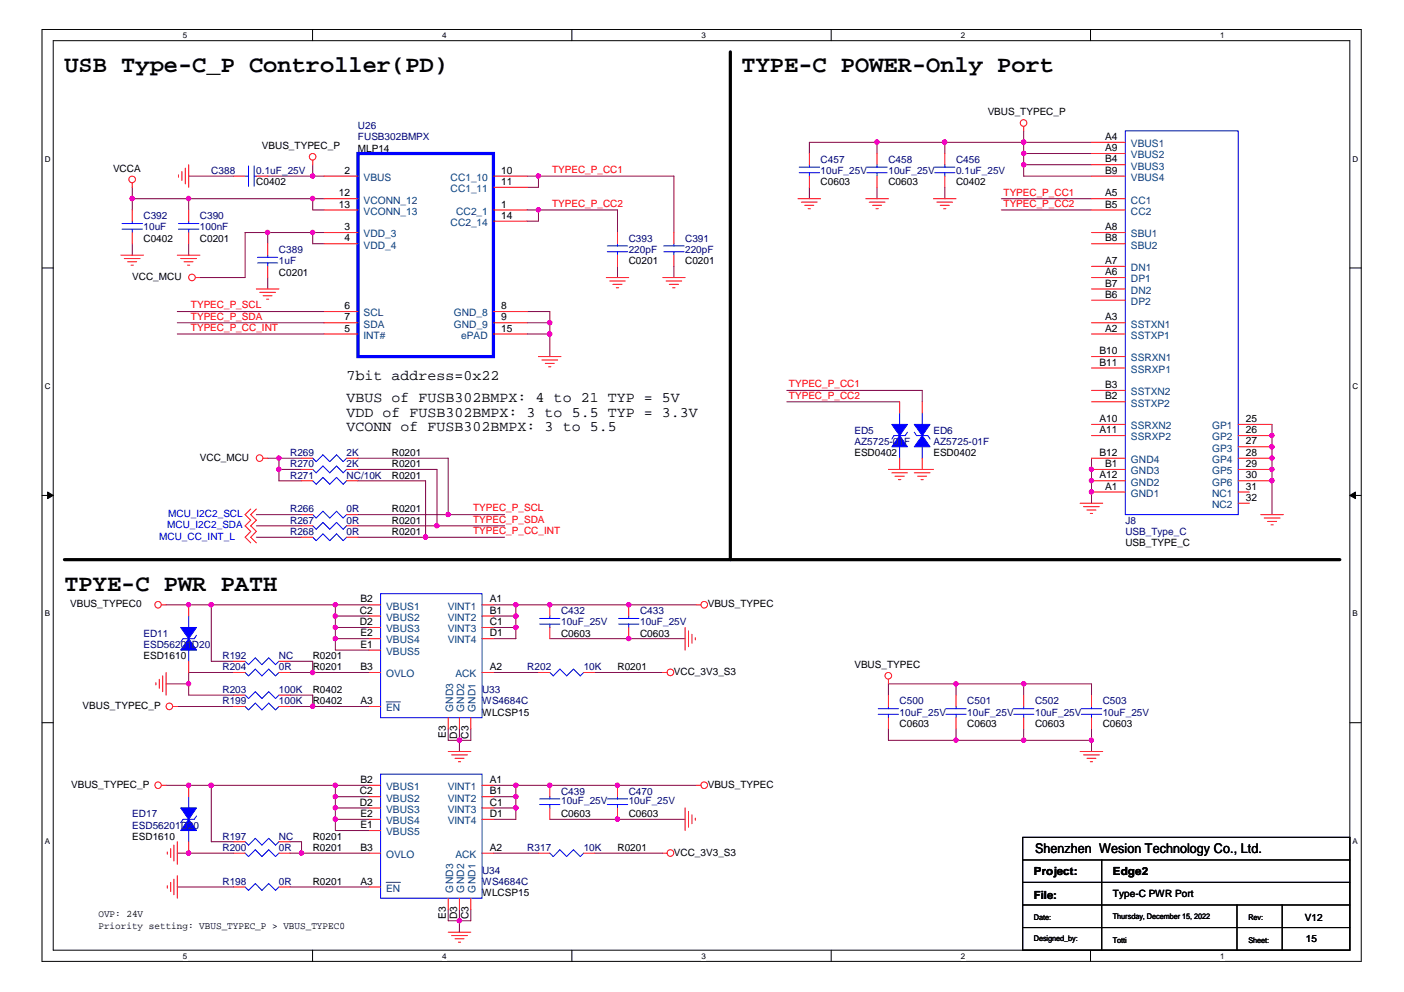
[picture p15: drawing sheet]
<svg xmlns="http://www.w3.org/2000/svg" width="297mm" height="210mm" viewBox="0 0 297 210" stroke-linecap="round" stroke-linejoin="round" font-family="sans-serif">
<defs><g id="words">
<g font-size="5">
<text x="13.6" y="15.2">USB Type-C_P Controller(PD)</text>
<text x="156.9" y="15.2">TYPE-C POWER-Only Port</text>
<text x="13.6" y="125">TPYE-C PWR PATH</text>
</g>
<g font-size="3.1">
<text x="73.3" y="80.3">7bit address=0x22</text>
<text x="73.3" y="85.1">VBUS of FUSB302BMPX: 4 to 21 TYP = 5V</text>
<text x="73.3" y="88.2">VDD of FUSB302BMPX: 3 to 5.5 TYP = 3.3V</text>
<text x="73.3" y="91.2">VCONN of FUSB302BMPX: 3 to 5.5</text>
</g>
<text font-size="2.8" x="219" y="180.4">Shenzhen Wesion Technology Co., Ltd.</text>
<g font-size="2.4">
<text x="218.7" y="185.1">Project:</text>
<text x="235.5" y="185.1">Edge2</text>
<text x="218.7" y="190.1">File:</text>
</g>
<g font-size="2.2">
<text x="233.8" y="29.6">A4</text>
<text x="233.8" y="32">A9</text>
<text x="233.8" y="34.3">B4</text>
<text x="71.7" y="41.5">12</text>
<text x="72.9" y="36.8">2</text>
<text x="106" y="36.8">10</text>
<text x="106" y="39.1">11</text>
<text x="233.8" y="41.5">A5</text>
<text x="233.8" y="36.8">B9</text>
<text x="71.7" y="43.9">13</text>
<text x="106" y="46.3">14</text>
<text x="106" y="43.9">1</text>
<text x="233.8" y="43.9">B5</text>
<text x="72.9" y="48.7">3</text>
<text x="72.9" y="51.1">4</text>
<text x="233.8" y="48.7">A8</text>
<text x="233.8" y="51.1">B8</text>
<text x="233.8" y="58.2">A6</text>
<text x="233.8" y="55.9">A7</text>
<text x="72.9" y="65.4">6</text>
<text x="106" y="65.4">8</text>
<text x="233.8" y="60.6">B7</text>
<text x="233.8" y="63">B6</text>
<text x="72.9" y="70.2">5</text>
<text x="72.9" y="67.8">7</text>
<text x="106" y="67.8">9</text>
<text x="106" y="70.2">15</text>
<text x="233.8" y="70.2">A2</text>
<text x="233.8" y="67.8">A3</text>
<text x="232.6" y="74.9">B10</text>
<text x="232.6" y="77.4">B11</text>
<text x="233.8" y="82.1">B3</text>
<text x="232.6" y="89.3">A10</text>
<text x="233.8" y="84.5">B2</text>
<text x="263.6" y="89.3">25</text>
<text x="232.6" y="91.7">A11</text>
<text x="263.6" y="91.7">26</text>
<text x="263.6" y="94">27</text>
<text x="232.6" y="101.2">A12</text>
<text x="232.6" y="96.4">B12</text>
<text x="233.8" y="98.8">B1</text>
<text x="263.6" y="98.8">29</text>
<text x="263.6" y="101.2">30</text>
<text x="263.6" y="96.4">28</text>
<text x="233.8" y="103.6">A1</text>
<text x="263.6" y="103.6">31</text>
<text x="263.6" y="106">32</text>
<text x="76.1" y="129.9">C2</text>
<text x="76.2" y="127.5">B2</text>
<text x="103.6" y="127.5">A1</text>
<text x="103.6" y="129.9">B1</text>
<text x="76.1" y="132.3">D2</text>
<text x="76.2" y="137">E1</text>
<text x="76.2" y="134.6">E2</text>
<text x="103.6" y="132.3">C1</text>
<text x="103.6" y="134.6">D1</text>
<text x="76.2" y="141.8">B3</text>
<text x="103.6" y="141.8">A2</text>
<text x="76.2" y="149">A3</text>
<text x="94.3" y="156.2" transform="rotate(-90 94.3 156.2)">E3</text>
<text x="96.7" y="156.4" transform="rotate(-90 96.7 156.4)">D3</text>
<text x="99.1" y="156.4" transform="rotate(-90 99.1 156.4)">C3</text>
<text x="76.2" y="165.7">B2</text>
<text x="103.6" y="165.7">A1</text>
<text x="76.1" y="168.1">C2</text>
<text x="76.1" y="170.4">D2</text>
<text x="76.2" y="172.9">E2</text>
<text x="103.6" y="168.1">B1</text>
<text x="103.6" y="170.4">C1</text>
<text x="103.6" y="172.9">D1</text>
<text x="76.2" y="175.2">E1</text>
<text x="76.2" y="180">B3</text>
<text x="103.6" y="180">A2</text>
<text x="76.2" y="187.2">A3</text>
<text x="94.3" y="194.4" transform="rotate(-90 94.3 194.4)">E3</text>
<text x="96.7" y="194.5" transform="rotate(-90 96.7 194.5)">D3</text>
<text x="99.1" y="194.5" transform="rotate(-90 99.1 194.5)">C3</text>
</g>
<g font-size="2.2" fill="#004080">
<text x="239.3" y="31.1">VBUS1</text>
<text x="239.3" y="33.5">VBUS2</text>
<text x="239.3" y="35.9">VBUS3</text>
<text x="76.9" y="38.3">VBUS</text>
<text x="95.3" y="38.3">CC1_10</text>
<text x="95.3" y="40.7">CC1_11</text>
<text x="239.3" y="38.3">VBUS4</text>
<text x="76.9" y="43.1">VCONN_12</text>
<text x="76.9" y="45.4">VCONN_13</text>
<text x="95.3" y="47.8">CC2_14</text>
<text x="96.5" y="45.4">CC2_1</text>
<text x="239.3" y="43.1">CC1</text>
<text x="239.3" y="45.4">CC2</text>
<text x="76.9" y="50.2">VDD_3</text>
<text x="76.9" y="52.6">VDD_4</text>
<text x="239.3" y="50.2">SBU1</text>
<text x="239.3" y="52.6">SBU2</text>
<text x="239.3" y="59.7">DP1</text>
<text x="239.3" y="57.4">DN1</text>
<text x="239.3" y="62.2">DN2</text>
<text x="239.3" y="64.5">DP2</text>
<text x="76.9" y="71.7">INT#</text>
<text x="76.9" y="66.9">SCL</text>
<text x="76.9" y="69.3">SDA</text>
<text x="96" y="66.9">GND_8</text>
<text x="96" y="69.3">GND_9</text>
<text x="97.6" y="71.7">ePAD</text>
<text x="239.3" y="71.7">SSTXP1</text>
<text x="239.3" y="69.3">SSTXN1</text>
<text x="239.3" y="76.5">SSRXN1</text>
<text x="239.3" y="83.6">SSTXN2</text>
<text x="239.3" y="78.9">SSRXP1</text>
<text x="239.3" y="86">SSTXP2</text>
<text x="239.3" y="90.8">SSRXN2</text>
<text x="239.3" y="93.2">SSRXP2</text>
<text x="256.5" y="90.8">GP1</text>
<text x="256.5" y="93.2">GP2</text>
<text x="256.5" y="95.6">GP3</text>
<text x="239.3" y="100.3">GND3</text>
<text x="239.3" y="98">GND4</text>
<text x="256.5" y="100.3">GP5</text>
<text x="256.5" y="98">GP4</text>
<text x="239.3" y="105.1">GND1</text>
<text x="239.3" y="102.8">GND2</text>
<text x="256.5" y="102.8">GP6</text>
<text x="256.5" y="105.1">NC1</text>
<text x="256.5" y="107.5">NC2</text>
<text x="81.7" y="129">VBUS1</text>
<text x="81.7" y="131.4">VBUS2</text>
<text x="94.7" y="129">VINT1</text>
<text x="94.7" y="131.4">VINT2</text>
<text x="81.7" y="133.8">VBUS3</text>
<text x="81.7" y="136.2">VBUS4</text>
<text x="94.7" y="133.8">VINT3</text>
<text x="94.7" y="136.2">VINT4</text>
<text x="81.7" y="143.3">OVLO</text>
<text x="81.7" y="138.6">VBUS5</text>
<text x="96.4" y="143.3">ACK</text>
<text x="81.7" y="150.5">EN</text>
<text x="95.8" y="150.7" transform="rotate(-90 95.8 150.7)">GND3</text>
<text x="98.2" y="150.7" transform="rotate(-90 98.2 150.7)">GND2</text>
<text x="100.6" y="150.7" transform="rotate(-90 100.6 150.7)">GND1</text>
<text x="81.7" y="167.2">VBUS1</text>
<text x="94.7" y="167.2">VINT1</text>
<text x="81.7" y="169.6">VBUS2</text>
<text x="81.7" y="172">VBUS3</text>
<text x="94.7" y="169.6">VINT2</text>
<text x="94.7" y="172">VINT3</text>
<text x="81.7" y="176.8">VBUS5</text>
<text x="81.7" y="174.4">VBUS4</text>
<text x="94.7" y="174.4">VINT4</text>
<text x="81.7" y="181.5">OVLO</text>
<text x="96.4" y="181.5">ACK</text>
<text x="81.7" y="188.7">EN</text>
<text x="95.8" y="188.9" transform="rotate(-90 95.8 188.9)">GND3</text>
<text x="98.2" y="188.9" transform="rotate(-90 98.2 188.9)">GND2</text>
<text x="100.6" y="188.9" transform="rotate(-90 100.6 188.9)">GND1</text>
</g>
<g font-size="2.1" fill="#000080">
<text x="75.7" y="27.3">U26</text>
<text x="75.7" y="29.6">FUSB302BMPX</text>
<text x="173.6" y="34.4">C457</text>
<text x="188" y="34.4">C458</text>
<text x="202.3" y="34.4">C456</text>
<text x="44.7" y="36.8">C388</text>
<text x="54.2" y="36.8">0.1uF_25V</text>
<text x="173.6" y="36.8">10uF_25V</text>
<text x="188" y="36.8">10uF_25V</text>
<text x="202.3" y="36.8">0.1uF_25V</text>
<text x="30.4" y="46.4">C392</text>
<text x="42.3" y="46.4">C390</text>
<text x="30.4" y="48.7">10uF</text>
<text x="42.3" y="48.7">100nF</text>
<text x="59" y="53.5">C389</text>
<text x="133" y="51.2">C393</text>
<text x="133" y="53.5">220pF</text>
<text x="144.9" y="51.2">C391</text>
<text x="144.9" y="53.5">220pF</text>
<text x="59" y="55.9">1uF</text>
<text x="180.8" y="91.8">ED5</text>
<text x="180.8" y="94.1">AZ5725-01F</text>
<text x="197.5" y="91.8">ED6</text>
<text x="197.5" y="94.1">AZ5725-01F</text>
<text x="61.4" y="96.5">R269</text>
<text x="61.4" y="98.9">R270</text>
<text x="61.4" y="101.3">R271</text>
<text x="73.3" y="96.5">2K</text>
<text x="73.3" y="98.9">2K</text>
<text x="73.3" y="101.3">NC/10K</text>
<text x="61.4" y="113.2">R268</text>
<text x="61.4" y="110.8">R267</text>
<text x="61.4" y="108.4">R266</text>
<text x="73.3" y="113.2">0R</text>
<text x="73.3" y="110.8">0R</text>
<text x="73.3" y="108.4">0R</text>
<text x="238.1" y="110.8">J8</text>
<text x="238.1" y="113.2">USB_Type_C</text>
<text x="118.7" y="129.9">C432</text>
<text x="135.4" y="129.9">C433</text>
<text x="30.4" y="134.7">ED11</text>
<text x="30.4" y="137.1">ESD56201D20</text>
<text x="118.7" y="132.3">10uF_25V</text>
<text x="135.4" y="132.3">10uF_25V</text>
<text x="47.1" y="141.9">R204</text>
<text x="47.1" y="139.5">R192</text>
<text x="59" y="141.9">0R</text>
<text x="59" y="139.5">NC</text>
<text x="111.5" y="141.9">R202</text>
<text x="123.5" y="141.9">10K</text>
<text x="47.1" y="149">R199</text>
<text x="47.1" y="146.7">R203</text>
<text x="59" y="149">100K</text>
<text x="59" y="146.7">100K</text>
<text x="102" y="146.7">U33</text>
<text x="102" y="149">WS4684C</text>
<text x="190.3" y="149">C500</text>
<text x="204.6" y="149">C501</text>
<text x="219" y="149">C502</text>
<text x="233.3" y="149">C503</text>
<text x="190.3" y="151.4">10uF_25V</text>
<text x="204.6" y="151.4">10uF_25V</text>
<text x="219" y="151.4">10uF_25V</text>
<text x="233.3" y="151.4">10uF_25V</text>
<text x="28" y="172.9">ED17</text>
<text x="118.7" y="168.1">C439</text>
<text x="118.7" y="170.1">10uF_25V</text>
<text x="133" y="168.1">C470</text>
<text x="133" y="170.1">10uF_25V</text>
<text x="28" y="175.3">ESD56201D20</text>
<text x="47.1" y="177.7">R197</text>
<text x="59" y="177.7">NC</text>
<text x="47.1" y="180.1">R200</text>
<text x="59" y="180.1">0R</text>
<text x="102" y="184.8">U34</text>
<text x="111.5" y="180.1">R317</text>
<text x="123.5" y="180.1">10K</text>
<text x="47.1" y="187.3">R198</text>
<text x="59" y="187.3">0R</text>
<text x="102" y="187.3">WS4684C</text>
</g>
<g font-size="2.1">
<text x="209" y="24.4">VBUS_TYPEC_P</text>
<text x="55.4" y="31.6">VBUS_TYPEC_P</text>
<text x="75.7" y="32.1">MLP14</text>
<text x="23.9" y="36.3">VCCA</text>
<text x="54.2" y="39.2">C0402</text>
<text x="173.6" y="39.2">C0603</text>
<text x="188" y="39.2">C0603</text>
<text x="202.3" y="39.2">C0402</text>
<text x="30.4" y="51.2">C0402</text>
<text x="42.3" y="51.2">C0201</text>
<text x="28" y="59.3">VCC_MCU</text>
<text x="59" y="58.3">C0201</text>
<text x="133" y="55.9">C0201</text>
<text x="144.9" y="55.9">C0201</text>
<text x="42.3" y="97.5">VCC_MCU</text>
<text x="82.9" y="96.5">R0201</text>
<text x="82.9" y="98.9">R0201</text>
<text x="82.9" y="101.3">R0201</text>
<text x="180.8" y="96.5">ESD0402</text>
<text x="197.5" y="96.5">ESD0402</text>
<text x="82.9" y="113.2">R0201</text>
<text x="82.9" y="110.8">R0201</text>
<text x="82.9" y="108.4">R0201</text>
<text x="238.1" y="115.6">USB_TYPE_C</text>
<text x="14.9" y="128.5">VBUS_TYPEC0</text>
<text x="149.7" y="128.5">VBUS_TYPEC</text>
<text x="118.7" y="134.7">C0603</text>
<text x="135.4" y="134.7">C0603</text>
<text x="30.4" y="139.5">ESD1610</text>
<text x="66.2" y="141.9">R0201</text>
<text x="66.2" y="139.5">R0201</text>
<text x="130.6" y="141.9">R0201</text>
<text x="142.6" y="142.8">VCC_3V3_S3</text>
<text x="180.8" y="141.4">VBUS_TYPEC</text>
<text x="66.2" y="149">R0402</text>
<text x="66.2" y="146.7">R0402</text>
<text x="17.5" y="150">VBUS_TYPEC_P</text>
<text x="102" y="151.4">WLCSP15</text>
<text x="190.3" y="153.8">C0603</text>
<text x="204.6" y="153.8">C0603</text>
<text x="219" y="153.8">C0603</text>
<text x="233.3" y="153.8">C0603</text>
<text x="15.1" y="166.7">VBUS_TYPEC_P</text>
<text x="149.7" y="166.7">VBUS_TYPEC</text>
<text x="118.7" y="172.9">C0603</text>
<text x="133" y="172.9">C0603</text>
<text x="28" y="177.7">ESD1610</text>
<text x="66.2" y="177.7">R0201</text>
<text x="66.2" y="180.1">R0201</text>
<text x="130.6" y="180.1">R0201</text>
<text x="142.6" y="181">VCC_3V3_S3</text>
<text x="66.2" y="187.3">R0201</text>
<text x="102" y="189.6">WLCSP15</text>
<text x="235.5" y="189.9">Type-C PWR Port</text>
<text x="20.8" y="196.5">Priority setting: VBUS_TYPEC_P &gt; VBUS_TYPEC0</text>
<text x="20.8" y="194.1">OVP: 24V</text>
<text x="276.1" y="194.9">V12</text>
<text x="276.3" y="199.4">15</text>
</g>
<g font-size="2.1" fill="#f00">
<text x="116.8" y="36.6">TYPEC_P_CC1</text>
<text x="212.3" y="41.4">TYPEC_P_CC1</text>
<text x="116.8" y="43.7">TYPEC_P_CC2</text>
<text x="212.3" y="43.7">TYPEC_P_CC2</text>
<text x="40.4" y="65.2">TYPEC_P_SCL</text>
<text x="40.4" y="67.6">TYPEC_P_SDA</text>
<text x="40.4" y="70">TYPEC_P_CC_INT</text>
<text x="166.9" y="81.9">TYPEC_P_CC1</text>
<text x="166.9" y="84.3">TYPEC_P_CC2</text>
<text x="100.1" y="113">TYPEC_P_CC_INT</text>
<text x="100.1" y="110.6">TYPEC_P_SDA</text>
<text x="100.1" y="108.2">TYPEC_P_SCL</text>
</g>
<g font-size="2.1" fill="#00f">
<text x="35.4" y="111.8">MCU_I2C2_SDA</text>
<text x="35.6" y="109.4">MCU_I2C2_SCL</text>
<text x="33.7" y="114.2">MCU_CC_INT_L</text>
</g>
<g font-size="1.7">
<text x="38.7" y="8">5</text>
<text x="93.6" y="8">4</text>
<text x="148.4" y="8">3</text>
<text x="203.3" y="8">2</text>
<text x="258.1" y="8">1</text>
<text x="9.5" y="34.2">D</text>
<text x="286.2" y="34.2">D</text>
<text x="9.5" y="82.3">C</text>
<text x="286.2" y="82.3">C</text>
<text x="9.5" y="130.4">B</text>
<text x="286.2" y="130.4">B</text>
<text x="9.5" y="178.5">A</text>
<text x="286.2" y="178.5">A</text>
<text x="218.7" y="194.7">Date:</text>
<text x="235.5" y="194.4">Thursday, December 15, 2022</text>
<text x="264.1" y="194.7">Rev:</text>
<text x="38.7" y="202.8">5</text>
<text x="93.6" y="202.8">4</text>
<text x="148.4" y="202.8">3</text>
<text x="203.3" y="202.8">2</text>
<text x="218.7" y="199.2">Designed_by:</text>
<text x="235.5" y="199.4">Totti</text>
<text x="258.1" y="202.8">1</text>
<text x="264.1" y="199.4">Sheet:</text>
</g>
</g></defs>
<path d="M8.9 6.2h279.1v197.2h-279.1zM11.3 8.6h274.3v192.5h-274.3z" fill="none" stroke="#000" stroke-width=".21"/>
<g fill="#fff">
<path d="M38.7 6.5h.9v1.9h-.9z"/>
<path d="M38.7 201.3h.9v1.9h-.9z"/>
</g>
<path d="M66.1 6.2v2.4M66.1 201.1v2.3" fill="none" stroke="#000" stroke-width=".21"/>
<g fill="#fff">
<path d="M93.6 6.5h.9v1.9h-.9z"/>
<path d="M93.6 201.3h.9v1.9h-.9z"/>
</g>
<path d="M121 6.2v2.4M121 201.1v2.3" fill="none" stroke="#000" stroke-width=".21"/>
<g fill="#fff">
<path d="M148.4 6.5h1v1.9h-1z"/>
<path d="M148.4 201.3h1v1.9h-1z"/>
</g>
<path d="M175.9 6.2v2.4M175.9 201.1v2.3" fill="none" stroke="#000" stroke-width=".21"/>
<g fill="#fff">
<path d="M203.3 6.5h.9v1.9h-.9z"/>
<path d="M203.3 201.3h.9v1.9h-.9z"/>
</g>
<path d="M230.7 6.2v2.4M230.7 201.1v2.3" fill="none" stroke="#000" stroke-width=".21"/>
<g fill="#fff">
<path d="M258.1 6.5h1v1.9h-1z"/>
<path d="M258.1 201.3h1v1.9h-1z"/>
<path d="M9.5 32.7h1.2v1.9h-1.2z"/>
<path d="M286.2 32.7h1.2v1.9h-1.2z"/>
<path d="M9.5 80.7h1.2v1.9h-1.2z"/>
<path d="M286.2 80.7h1.2v1.9h-1.2z"/>
</g>
<path d="M8.9 56.7h2.4M285.6 56.7h2.4" fill="none" stroke="#000" stroke-width=".21"/>
<g fill="#fff">
<path d="M9.5 128.9h1.1v1.9h-1.1z"/>
<path d="M286.2 128.9h1.1v1.9h-1.1z"/>
</g>
<path d="M8.9 104.8h2.4M285.6 104.8h2.4" fill="none" stroke="#000" stroke-width=".21"/>
<g fill="#000" stroke="#000" stroke-width=".21">
<path d="M10.1 104.1l1.2 .7-1.2 .7z" fill-rule="evenodd"/>
<path d="M285.6 104.8l1.2-.7v1.4z" fill-rule="evenodd"/>
</g>
<g fill="#fff">
<path d="M9.5 177h1.1v1.9h-1.1z"/>
<path d="M286.2 177h1.1v1.9h-1.1z"/>
</g>
<path d="M8.9 152.9h2.4M285.6 152.9h2.4M216.4 177.2h69.2v23.9h-69.2zM216.4 196.3h69.2M216.4 191.5h69.2M216.4 186.7h69.2M216.4 182h69.2M233.1 182v19.1M261.7 191.5v9.6M271.3 191.5v9.6" fill="none" stroke="#000" stroke-width=".21"/>
<path d="M154.5 11v107.4M13.6 118.4h269.9" fill="none" stroke="#000" stroke-width=".68"/>
<g fill="none" stroke="#800040" stroke-width=".21">
<path d="M28 39.6v4.8M39.9 37.3h9.5M56.6 37.3h12M66.2 34.9v2.4M111.5 37.3h31.1v11.9M113.9 37.3v2.3h-2.4M171.2 39.6v2.5M185.5 30.1v2.4M185.5 39.6v2.5M199.9 30.1v2.4M199.9 39.6v2.5M216.6 27.7v9.6h14.3"/>
<path d="M216.6 34.9h14.3M216.6 32.5h14.3M230.9 30.1h-59.7v2.4M28 42.1h40.6M28 51.6v2.4M39.9 42.1v2.3M39.9 51.6v2.4M56.6 49.2v2.4M56.6 58.7v2.4M66.2 42.1v2.3h2.4M66.2 49.2v2.4h2.4M68.6 49.2h-16.7v9.5h-9.6"/>
<path d="M111.5 44.4h19.1v4.8M113.9 44.4v2.4h-2.4M130.6 56.4v2.3M142.6 56.4v2.3M211.8 42.1h19.1M211.8 44.4h19.1M37.5 65.9h31.1M37.5 68.3h31.1M37.5 70.7h31.1M111.5 65.9h4.8v9.6M111.5 68.3h4.8M111.5 70.7h4.8"/>
<path d="M56.6 97h7.2M59 97v4.7h4.8M59 99.3h4.8M75.7 99.3h16.8v12M75.7 97h19.1v11.9M166.5 85h23.8M166.5 82.6h28.6v2.4M230.9 97v9.5M269.1 89.8v19.1M54.2 108.9h9.6M54.2 111.3h9.6M54.2 113.7h9.6"/>
<path d="M75.7 108.9h31.1M75.7 111.3h31.1M75.7 113.7h31.1M75.7 101.7h14.3v12M35.1 128h43M44.7 128v11.9h4.7M61.4 139.9h4.8v2.4M71 135.1h7.1M71 128v9.6h7.1M71 132.8h7.1M71 130.4h7.1M104.4 128h43"/>
<path d="M104.4 132.8h4.7M104.4 130.4h4.7M109.1 128v7.1h-4.7M116.3 135.1h28.6M35.1 144.7h4.8M37.5 149.5h11.9M49.4 142.3h-9.5v4.8h9.5M61.4 142.3h16.7M61.4 147.1h4.8v2.4M61.4 149.5h16.7M94.8 154.2v2.4h4.8v-2.4M97.2 154.2v4.8"/>
<path d="M104.4 142.3h9.5M125.9 142.3h14.3M188 147.1v-2.4h42.9v2.4M188 154.2v2.4h42.9M202.3 144.7v2.4M202.3 154.2v2.4M216.6 144.7v2.4M216.6 154.2v2.4M230.9 154.2v4.8M35.1 166.2h43M44.7 166.2v11.9h4.7M61.4 178.1h2.4v2.4"/>
<path d="M71 173.4h7.1M71 166.2v9.5h7.1M71 171h7.1M71 168.6h7.1M104.4 166.2h43M104.4 171h4.7M104.4 168.6h4.7M109.1 166.2v7.2h-4.7M116.3 173.4h28.6M37.5 180.5h11.9M37.5 187.7h11.9M61.4 180.5h16.7"/>
<path d="M61.4 187.7h16.7M94.8 192.5v2.3h4.8v-2.3M97.2 192.5v4.7M104.4 180.5h9.5M125.9 180.5h14.3"/>
</g>
<g fill="#f0f" stroke="#f0f" stroke-width=".21">
<circle cx="63.8" cy="180.5" r=".45"/>
<circle cx="39.9" cy="180.5" r=".45"/>
<circle cx="133" cy="135.1" r=".46"/>
<circle cx="133" cy="128" r=".46"/>
<circle cx="130.6" cy="173.3" r=".46"/>
<circle cx="216.6" cy="34.8" r=".47"/>
<circle cx="185.5" cy="30.1" r=".46"/>
<circle cx="199.8" cy="30.1" r=".47"/>
<circle cx="66.1" cy="49.2" r=".45"/>
<circle cx="113.9" cy="37.2" r=".45"/>
<circle cx="113.9" cy="44.4" r=".45"/>
<circle cx="116.3" cy="68.3" r=".46"/>
<circle cx="116.3" cy="70.7" r=".47"/>
<circle cx="27.9" cy="42" r=".46"/>
<circle cx="66.1" cy="42" r=".46"/>
<circle cx="39.9" cy="42" r=".46"/>
<circle cx="66.1" cy="37.2" r=".45"/>
<circle cx="56.6" cy="49.2" r=".46"/>
<circle cx="130.6" cy="166.2" r=".46"/>
<circle cx="269.1" cy="92.1" r=".45"/>
<circle cx="269.1" cy="94.5" r=".46"/>
<circle cx="269.1" cy="96.9" r=".45"/>
<circle cx="269.1" cy="99.3" r=".45"/>
<circle cx="269.1" cy="101.7" r=".46"/>
<circle cx="216.6" cy="30.1" r=".47"/>
<circle cx="216.6" cy="32.5" r=".46"/>
<circle cx="90" cy="113.6" r=".46"/>
<circle cx="92.4" cy="111.2" r=".46"/>
<circle cx="94.8" cy="108.9" r=".45"/>
<circle cx="230.9" cy="101.7" r=".46"/>
<circle cx="230.9" cy="104.1" r=".45"/>
<circle cx="230.9" cy="99.3" r=".45"/>
<circle cx="230.9" cy="156.6" r=".45"/>
<circle cx="216.6" cy="156.6" r=".46"/>
<circle cx="202.2" cy="156.6" r=".45"/>
<circle cx="216.6" cy="144.7" r=".46"/>
<circle cx="202.2" cy="144.7" r=".45"/>
<circle cx="59" cy="99.3" r=".45"/>
<circle cx="59" cy="96.9" r=".45"/>
<circle cx="66.1" cy="149.4" r=".46"/>
<circle cx="66.1" cy="142.3" r=".46"/>
<circle cx="39.9" cy="128" r=".45"/>
<circle cx="39.9" cy="144.7" r=".45"/>
<circle cx="70.9" cy="128" r=".45"/>
<circle cx="44.7" cy="128" r=".46"/>
<circle cx="70.9" cy="135.1" r=".45"/>
<circle cx="70.9" cy="132.7" r=".45"/>
<circle cx="70.9" cy="130.4" r=".46"/>
<circle cx="116.3" cy="128" r=".46"/>
<circle cx="109.1" cy="128" r=".46"/>
<circle cx="109.1" cy="132.7" r=".46"/>
<circle cx="109.1" cy="130.4" r=".47"/>
<circle cx="97.2" cy="156.6" r=".46"/>
<circle cx="97.2" cy="194.8" r=".46"/>
<circle cx="39.9" cy="166.2" r=".46"/>
<circle cx="44.7" cy="166.2" r=".47"/>
<circle cx="70.9" cy="166.2" r=".46"/>
<circle cx="70.9" cy="173.3" r=".46"/>
<circle cx="70.9" cy="168.6" r=".45"/>
<circle cx="70.9" cy="170.9" r=".45"/>
<circle cx="109.1" cy="166.2" r=".47"/>
<circle cx="116.3" cy="166.2" r=".47"/>
<circle cx="109.1" cy="170.9" r=".46"/>
<circle cx="109.1" cy="168.6" r=".46"/>
</g>
<g fill="none" stroke="#f00" stroke-width=".21">
<path d="M28 38.7v.9M37.8 37v.5M38.5 36.3v1.9M39.2 35.6v3.3M39.9 34.9v4.7M49.4 37.3h2.5M54.2 37.3h2.4M66.2 33.9v1M68.6 37.3h7.1M104.4 37.3h7.1M104.4 39.6h7.1M171.2 32.5v2.4"/>
<path d="M171.2 37.3v2.3M185.5 32.5v2.4M185.5 37.3v2.3M199.9 32.5v2.4M199.9 37.3v2.3M216.6 26.8v.9M230.9 37.3h7.2M230.9 30.1h7.2M230.9 32.5h7.2M230.9 34.9h7.2M25.6 54h4.8M26.3 54.7h3.3"/>
<path d="M27 55.4h1.9M27.7 56.1h.5M28 44.4v2.4M28 49.2v2.4M37.5 54h4.8M38.2 54.7h3.4M38.9 55.4h2M39.7 56.1h.4M39.9 44.4v2.4M39.9 49.2v2.4M41.4 58.7h.9M56.6 51.6v2.4"/>
<path d="M56.6 56.4v2.3M68.6 42.1h7.1M68.6 44.4h7.1M68.6 49.2h7.1M68.6 51.6h7.1M104.4 44.4h7.1M104.4 46.8h7.1M128.3 58.7h4.7M129 59.5h3.3M130.6 49.2v2.4M130.6 54v2.4M140.2 58.7h4.7"/>
<path d="M140.9 59.5h3.3M142.6 49.2v2.4M142.6 54v2.4M168.8 42.1h4.8M169.5 42.8h3.4M170.3 43.4h1.9M171 44.2h.4M183.2 42.1h4.8M183.9 42.8h3.3M184.6 43.4h1.9M185.3 44.2h.5M197.5 42.1h4.8"/>
<path d="M198.2 42.8h3.3M198.9 43.4h1.9M199.6 44.2h.5M230.9 42.1h7.2M230.9 58.7h7.2M230.9 44.4h7.2M230.9 49.2h7.2M230.9 51.6h7.2M230.9 56.4h7.2M54.2 61.1h4.8M54.9 61.9h3.4M55.7 62.6h1.9"/>
<path d="M56.4 63.3h.5M68.6 70.7h7.1M68.6 65.9h7.1M68.6 68.3h7.1M104.4 70.7h7.1M104.4 65.9h7.1M104.4 68.3h7.1M113.9 75.5h4.8M114.6 76.2h3.4M115.4 76.9h1.9M116.1 77.6h.4M129.7 60.2h1.9"/>
<path d="M130.4 60.9h.5M141.6 60.2h2M142.3 60.9h.5M230.9 75.5h7.2M230.9 61.1h7.2M230.9 70.7h7.2M230.9 68.3h7.2M230.9 63.5h7.2M230.9 77.9h7.2M55.7 97h.9M63.8 99.3h2.4M63.8 97h2.4"/>
<path d="M73.3 99.3h2.4M73.3 97h2.4M188 99.3h9.5M190.3 85v2.4M190.3 97v2.3M195.1 85v2.4M195.1 97v2.3M230.9 99.3h7.2M230.9 97h7.2M230.9 89.8h7.2M230.9 92.2h7.2M230.9 82.6h7.2"/>
<path d="M230.9 85h7.2M262 99.3h7.1M262 97h7.1M262 89.8h7.1M262 92.2h7.1M262 94.5h7.1M53 107.7l-1.1 1.2 1.1 1.2-1.1 1.2 1.1 1.2-1.1 1.2 1.1 1.2M54.2 107.7l-1.2 1.2 1.2 1.2-1.2 1.2 1.2 1.2-1.2 1.2 1.2 1.2M63.8 108.9h2.4M63.8 113.7h2.4M63.8 111.3h2.4M63.8 101.7h2.4"/>
<path d="M73.3 108.9h2.4M73.3 113.7h2.4M73.3 111.3h2.4M73.3 101.7h2.4M188.7 100h3.3M189.4 100.8h1.9M190.1 101.5h.5M193.4 100h3.4M194.1 100.8h1.9M194.9 101.5h.4M228.5 106.5h4.8M229.2 107.2h3.4"/>
<path d="M230 107.9h1.9M230.7 108.6h.4M230.9 104.1h7.2M230.9 101.7h7.2M262 106.5h2.3M262 104.1h2.3M262 101.7h7.1M266.7 108.9h4.8M267.5 109.6h3.3M268.2 110.3h1.9M268.9 111.1h.5M34.2 128h.9"/>
<path d="M39.9 128v2.4M39.9 139.9v2.4M49.4 139.9h2.5M59 139.9h2.4M78.1 128h2.4M78.1 130.4h2.4M78.1 132.8h2.4M78.1 135.1h2.4M78.1 137.6h2.4M102 128h2.4M102 130.4h2.4M102 132.8h2.4"/>
<path d="M102 135.1h2.4M116.3 128v2.4M116.3 132.8v2.3M133 128v2.4M133 132.8v2.3M144.9 132.8v4.8M145.7 133.5v3.3M146.4 134.2v1.9M147.1 134.9v.5M147.4 128h.9M33 144.5v.4M33.7 143.7v1.9"/>
<path d="M34.4 143v3.4M35.1 142.3v4.8M36.6 149.5h.9M49.4 149.5h2.5M49.4 142.3h2.5M49.4 147.1h2.5M59 149.5h2.4M59 142.3h2.4M59 147.1h2.4M78.1 149.5h2.4M78.1 142.3h2.4M94.8 159h4.8"/>
<path d="M94.8 151.9v2.3M95.5 159.7h3.4M97.2 151.9v2.3M99.6 151.9v2.3M102 142.3h2.4M113.9 142.3h2.4M123.5 142.3h2.4M140.2 142.3h.9M188 143.7v1M188 147.1v2.4M188 151.9v2.3M202.3 147.1v2.4"/>
<path d="M202.3 151.9v2.3M216.6 147.1v2.4M216.6 151.9v2.3M228.5 159h4.8M229.2 159.7h3.4M230.9 147.1v2.4M230.9 151.9v2.3M34.2 166.2h.9M36.1 179.5v2M36.8 178.8v3.4M37.5 178.1v4.8M39.9 166.2v2.4"/>
<path d="M39.9 178.1v2.4M49.4 178.1h2.5M59 178.1h2.4M78.1 166.2h2.4M78.1 168.6h2.4M78.1 171h2.4M78.1 173.4h2.4M78.1 175.7h2.4M96.3 160.5h1.9M97 161.2h.5M102 166.2h2.4M102 168.6h2.4"/>
<path d="M102 171h2.4M102 173.4h2.4M116.3 166.2v2.4M116.3 171v2.4M130.6 166.2v2.4M130.6 171v2.4M144.9 171v4.7M145.7 171.7v3.3M146.4 172.4v1.9M147.1 173.1v.5M147.4 166.2h.9M230 160.5h1.9"/>
<path d="M230.7 161.2h.4M35.4 180.3v.4M35.4 187.4v.5M36.1 186.7v2M36.8 186v3.3M37.5 185.3v4.7M49.4 180.5h2.5M49.4 187.7h2.5M59 180.5h2.4M59 187.7h2.4M78.1 180.5h2.4M78.1 187.7h2.4"/>
<path d="M94.8 197.2h4.8M94.8 190v2.5M95.5 198h3.4M96.3 198.6h1.9M97 199.4h.5M97.2 190v2.5M99.6 190v2.5M102 180.5h2.4M113.9 180.5h2.4M123.5 180.5h2.4M140.2 180.5h.9"/>
<circle cx="28" cy="38" r=".7"/>
<circle cx="66.1" cy="33.2" r=".7"/>
<circle cx="216.6" cy="26" r=".7"/>
<circle cx="40.6" cy="58.7" r=".7"/>
<circle cx="54.9" cy="96.9" r=".7"/>
<circle cx="33.4" cy="128" r=".68"/>
<circle cx="149" cy="128" r=".7"/>
<circle cx="35.8" cy="149.5" r=".7"/>
<circle cx="141.8" cy="142.3" r=".7"/>
<circle cx="187.9" cy="143" r=".7"/>
<circle cx="33.4" cy="166.1" r=".68"/>
<circle cx="149" cy="166.1" r=".7"/>
<circle cx="141.8" cy="180.5" r=".7"/>
</g>
<g fill="none" stroke="#00f" stroke-width=".21">
<path d="M51.9 37.3h.7M52.6 35.1v4.3M53.8 37.3h.4M53.8 35.1v4.3M169.1 36.5h4.3M169.1 35.4h4.3M171.2 34.9v.5M171.2 36.5v.8M183.4 36.5h4.3M183.4 35.4h4.3M185.5 34.9v.5M185.5 36.5v.8"/>
<path d="M197.7 36.5h4.3M197.7 35.4h4.3M199.9 34.9v.5M199.9 36.5v.8M238.1 27.7h23.9v81.2h-23.9zM25.8 48.5h4.3M25.8 47.3h4.3M28 46.8v.5M28 48.5v.7M37.8 48.5h4.3M37.8 47.3h4.3M39.9 46.8v.5"/>
<path d="M39.9 48.5v.7M54.5 55.6h4.3M54.5 54.5h4.3M56.6 54v.5M56.6 55.6v.8M128.5 53.3h4.3M128.5 52h4.3M130.6 51.6v.4M130.6 53.3v.7M140.4 53.3h4.3M140.4 52h4.3M142.6 51.6v.4"/>
<path d="M142.6 53.3v.7M66.2 97l.7 .7 1.4-1.5 1.5 1.5 1.4-1.5 1.4 1.5 .7-.7M66.2 99.3l.7 .7 1.4-1.4 1.5 1.4 1.4-1.4 1.4 1.4 .7-.7M190.3 87.4v2.4M190.3 94.5v2.5M192 91.5l-.5 .7h-2.4l-.4 .7M193.4 91.5l.5 .7h2.4l.5 .7M195.1 87.4v2.4M195.1 94.5v2.5M66.2 113.7l.7 .7 1.4-1.4 1.5 1.4 1.4-1.4 1.4 1.4 .7-.7M66.2 111.3l.7 .7 1.4-1.5 1.5 1.5 1.4-1.5 1.4 1.5 .7-.7M66.2 108.9l.7 .7 1.4-1.4 1.5 1.4 1.4-1.4 1.4 1.4 .7-.7"/>
<path d="M66.2 101.7l.7 .8 1.4-1.5 1.5 1.5 1.4-1.5 1.4 1.5 .7-.8M39.9 130.4v2.4M39.9 137.6v2.3M41.6 134.4l-.5 .7h-2.4l-.5 .8M51.9 139.9l.7 .7 1.4-1.4 1.4 1.4 1.5-1.4 1.4 1.4 .7-.7M80.5 125.6h21.5v26.3h-21.5zM114.2 132.1h4.2M114.2 130.9h4.2M116.3 130.4v.5M116.3 132.1v.7M130.9 132.1h4.3M130.9 130.9h4.3"/>
<path d="M133 130.4v.5M133 132.1v.7M51.9 142.3l.7 .7 1.4-1.4 1.4 1.4 1.5-1.4 1.4 1.4 .7-.7M51.9 149.5l.7 .7 1.4-1.4 1.4 1.4 1.5-1.4 1.4 1.4 .7-.7M51.9 147.1l.7 .7 1.4-1.4 1.4 1.4 1.5-1.4 1.4 1.4 .7-.7M116.3 142.3l.8 .7 1.3-1.4 1.5 1.4 1.4-1.4 1.5 1.4 .7-.7M185.8 151.1h4.3M185.8 150h4.3M188 149.5v.5M188 151.1v.8M200.1 151.1h4.3M200.1 150h4.3"/>
<path d="M202.3 149.5v.5M202.3 151.1v.8M214.5 151.1h4.2M214.5 150h4.2M216.6 149.5v.5M216.6 151.1v.8M228.8 151.1h4.3M228.8 150h4.3M230.9 149.5v.5M230.9 151.1v.8M39.9 168.6v2.4M39.9 175.7v2.4"/>
<path d="M41.6 172.6l-.5 .8h-2.4l-.5 .7M51.9 178.1l.7 .7 1.4-1.4 1.4 1.4 1.5-1.4 1.4 1.4 .7-.7M80.5 163.8h21.5v26.2h-21.5zM114.2 170.2h4.2M114.2 169.1h4.2M116.3 168.6v.5M116.3 170.2v.8M128.5 170.2h4.3M128.5 169.1h4.3M130.6 168.6v.5M130.6 170.2v.8M51.9 187.7l.7 .7 1.4-1.4 1.4 1.4 1.5-1.4 1.4 1.4 .7-.7"/>
<path d="M51.9 180.5l.7 .7 1.4-1.4 1.4 1.4 1.5-1.4 1.4 1.4 .7-.7M116.3 180.5l.8 .7 1.3-1.4 1.5 1.4 1.4-1.4 1.5 1.4 .7-.7"/>
</g>
<g fill="#00f" stroke="#00f" stroke-width=".21">
<path d="M193.4 89.8h3.4l-1.7 2.4z" fill-rule="evenodd"/>
<path d="M195.1 92.2l1.7 2.3h-3.4z" fill-rule="evenodd"/>
<path d="M38.2 171h3.4l-1.7 2.4z" fill-rule="evenodd"/>
<path d="M39.9 173.4l1.7 2.3h-3.4z" fill-rule="evenodd"/>
<path d="M38.2 132.8h3.4l-1.7 2.3z" fill-rule="evenodd"/>
<path d="M39.9 135.1l1.7 2.5h-3.4z" fill-rule="evenodd"/>
<path d="M188.7 89.8h3.3l-1.7 2.4z" fill-rule="evenodd"/>
<path d="M190.3 92.2l1.7 2.3h-3.3z" fill-rule="evenodd"/>
</g>
<path d="M75.7 32.5h28.7v43h-28.7z" fill="none" stroke="#00f" stroke-width=".68"/>
<path d="M81.7 148.5h3M81.7 186.7h3" fill="none" stroke="#004080" stroke-width=".21"/>
<use href="#words"/>
</svg>
